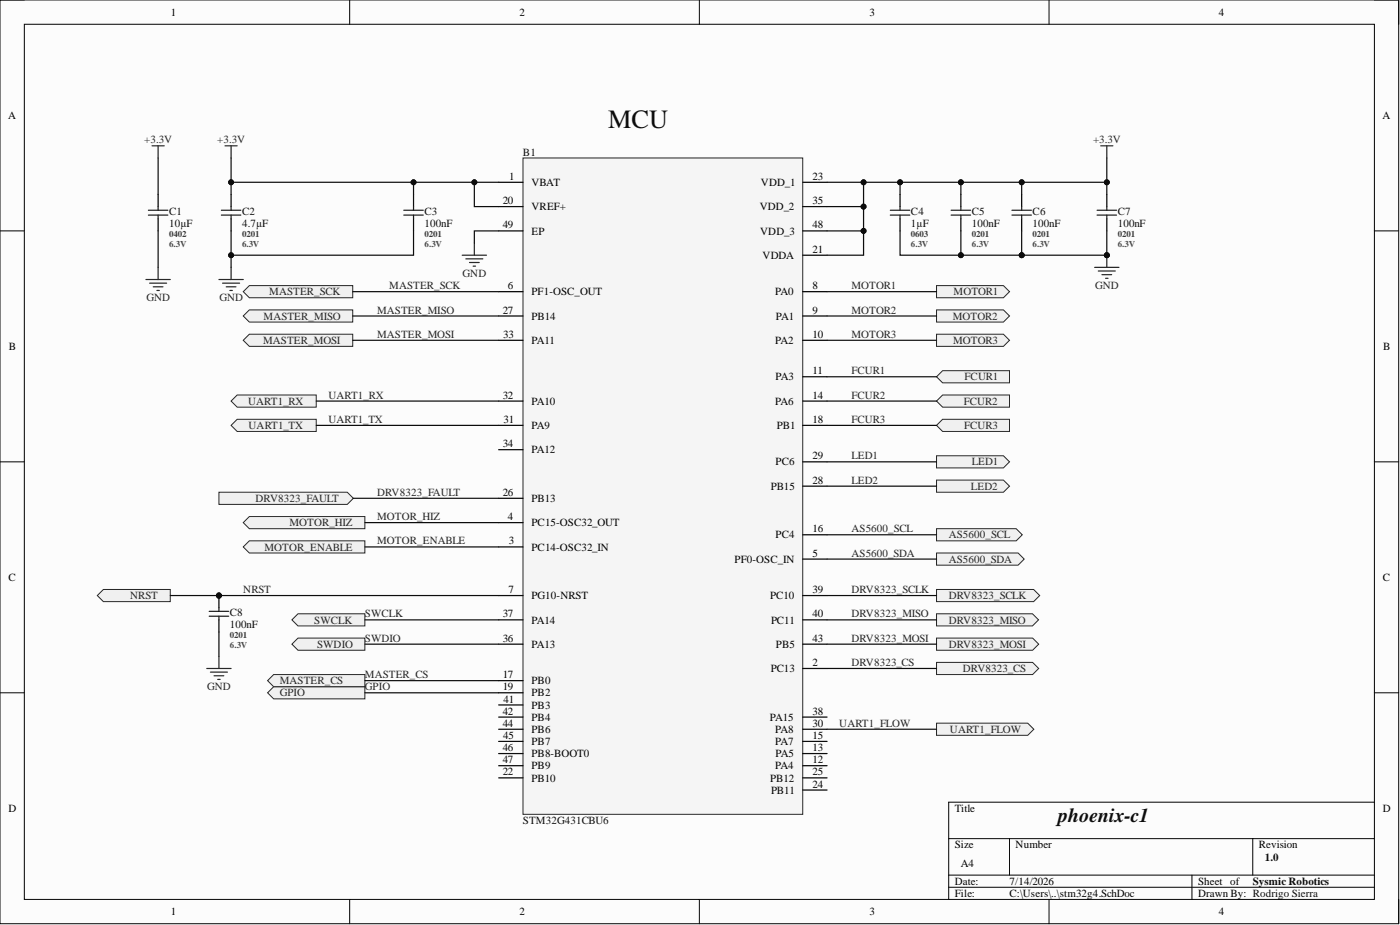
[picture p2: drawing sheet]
<svg xmlns="http://www.w3.org/2000/svg" width="292mm" height="193mm" viewBox="0 0 292 193" stroke-linecap="round" stroke-linejoin="round" font-family="sans-serif">
<defs><g id="words">
<text font-size="5.5" fill="#0e0e0e" x="126.9" y="26.7">MCU</text>
<text font-size="4.1" fill="#0e0e0e" x="220.8" y="171.5">phoenix-c1</text>
<g font-size="2.3">
<text x="35.6" y="3.3">1</text>
<text x="108.4" y="3.3">2</text>
<text x="181.4" y="3.3">3</text>
<text x="254.3" y="3.3">4</text>
<text x="1.7" y="24.8">A</text>
<text x="288.4" y="24.8">A</text>
<text x="106.2" y="37.5">1</text>
<text x="110.9" y="38.8">VBAT</text>
<text x="158.8" y="38.8">VDD_1</text>
<text x="169.5" y="37.5">23</text>
<text x="104.9" y="42.6">20</text>
<text x="104.9" y="47.7">49</text>
<text x="110.9" y="43.9">VREF+</text>
<text x="158.5" y="43.9">VDD_2</text>
<text x="169.5" y="42.6">35</text>
<text x="169.5" y="47.7">48</text>
<text x="110.9" y="48.9">EP</text>
<text x="158.6" y="48.9">VDD_3</text>
<text x="169.5" y="52.7">21</text>
<text x="159.1" y="54">VDDA</text>
<text x="104.9" y="65.4">27</text>
<text x="106" y="60.3">6</text>
<text x="110.9" y="61.6">PF1-OSC_OUT</text>
<text x="161.7" y="61.6">PA0</text>
<text x="169.5" y="60.3">8</text>
<text x="169.5" y="65.4">9</text>
<text x="105" y="70.5">33</text>
<text x="110.9" y="71.8">PA11</text>
<text x="110.9" y="66.7">PB14</text>
<text x="161.7" y="71.8">PA2</text>
<text x="161.9" y="66.7">PA1</text>
<text x="169.5" y="70.5">10</text>
<text x="1.9" y="73">B</text>
<text x="288.6" y="73">B</text>
<text x="104.9" y="83.2">32</text>
<text x="161.8" y="79.4">PA3</text>
<text x="169.5" y="78.1">11</text>
<text x="169.5" y="83.2">14</text>
<text x="105.1" y="88.2">31</text>
<text x="110.9" y="84.4">PA10</text>
<text x="110.9" y="89.5">PA9</text>
<text x="161.7" y="84.4">PA6</text>
<text x="162.1" y="89.5">PB1</text>
<text x="169.5" y="88.2">18</text>
<text x="104.9" y="93.3">34</text>
<text x="110.9" y="94.6">PA12</text>
<text x="169.5" y="95.8">29</text>
<text x="161.8" y="97.1">PC6</text>
<text x="169.5" y="100.9">28</text>
<text x="104.9" y="103.4">26</text>
<text x="110.9" y="104.7">PB13</text>
<text x="160.8" y="102.2">PB15</text>
<text x="106" y="108.5">4</text>
<text x="106.2" y="113.6">3</text>
<text x="110.9" y="109.8">PC15-OSC32_OUT</text>
<text x="161.8" y="112.3">PC4</text>
<text x="169.5" y="111.1">16</text>
<text x="110.9" y="114.9">PC14-OSC32_IN</text>
<text x="153.3" y="117.4">PF0-OSC_IN</text>
<text x="169.5" y="116.1">5</text>
<text x="1.8" y="121.2">C</text>
<text x="106.1" y="123.7">7</text>
<text x="110.9" y="125">PG10-NRST</text>
<text x="160.7" y="125">PC10</text>
<text x="169.5" y="123.7">39</text>
<text x="288.5" y="121.2">C</text>
<text x="104.9" y="128.8">37</text>
<text x="110.9" y="130.1">PA14</text>
<text x="160.9" y="130.1">PC11</text>
<text x="169.5" y="128.8">40</text>
<text x="104.9" y="133.9">36</text>
<text x="110.9" y="135.1">PA13</text>
<text x="161.9" y="135.1">PB5</text>
<text x="169.5" y="133.9">43</text>
<text x="104.9" y="141.5">17</text>
<text x="110.9" y="142.8">PB0</text>
<text x="160.8" y="140.2">PC13</text>
<text x="169.5" y="138.9">2</text>
<text x="104.9" y="144">19</text>
<text x="104.9" y="149.1">42</text>
<text x="105.1" y="146.6">41</text>
<text x="110.9" y="145.3">PB2</text>
<text x="110.9" y="147.8">PB3</text>
<text x="169.5" y="149.1">38</text>
<text x="104.9" y="151.6">44</text>
<text x="105" y="154.2">45</text>
<text x="110.9" y="155.4">PB7</text>
<text x="110.9" y="152.9">PB6</text>
<text x="110.9" y="150.4">PB4</text>
<text x="160.6" y="150.4">PA15</text>
<text x="161.7" y="155.4">PA7</text>
<text x="161.7" y="152.9">PA8</text>
<text x="169.5" y="154.2">15</text>
<text x="169.5" y="151.6">30</text>
<text x="104.9" y="161.8">22</text>
<text x="104.9" y="159.2">47</text>
<text x="104.9" y="156.7">46</text>
<text x="110.9" y="160.5">PB9</text>
<text x="110.9" y="158">PB8-BOOT0</text>
<text x="161.7" y="160.5">PA4</text>
<text x="161.8" y="158">PA5</text>
<text x="169.5" y="159.2">12</text>
<text x="169.5" y="156.7">13</text>
<text x="169.5" y="161.8">25</text>
<text x="110.9" y="163">PB10</text>
<text x="160.7" y="163">PB12</text>
<text x="160.9" y="165.6">PB11</text>
<text x="169.5" y="164.3">24</text>
<text x="1.8" y="169.4">D</text>
<text x="199.2" y="169.4">Title</text>
<text x="288.5" y="169.4">D</text>
<text x="199.2" y="177">Size</text>
<text x="211.9" y="177">Number</text>
<text x="262.6" y="177">Revision</text>
<text x="199.2" y="184.6">Date:</text>
<text x="200.5" y="180.8">A4</text>
<text x="210.6" y="184.6">7/14/2026</text>
<text x="250" y="184.6">Sheet of</text>
<text x="35.6" y="190.9">1</text>
<text x="108.4" y="190.9">2</text>
<text x="181.4" y="190.9">3</text>
<text x="199.2" y="187.1">File:</text>
<text x="210.6" y="187.1">C:\Users\..\stm32g4.SchDoc</text>
<text x="250" y="187.1">Drawn By: Rodrigo Sierra</text>
<text x="254.3" y="190.9">4</text>
</g>
<g font-size="2.3" fill="#262626">
<text x="30.1" y="29.9">+3.3V</text>
<text x="45.3" y="29.9">+3.3V</text>
<text x="228.1" y="29.9">+3.3V</text>
<text x="96.5" y="57.8">GND</text>
<text x="30.5" y="62.9">GND</text>
<text x="45.8" y="62.9">GND</text>
<text x="56.2" y="61.6">MASTER_SCK</text>
<text x="78.7" y="65.4">MASTER_MISO</text>
<text x="81.2" y="60.3">MASTER_SCK</text>
<text x="177.6" y="60.3">MOTOR1</text>
<text x="177.6" y="65.4">MOTOR2</text>
<text x="199" y="61.6">MOTOR1</text>
<text x="228.5" y="60.3">GND</text>
<text x="54.9" y="71.8">MASTER_MOSI</text>
<text x="55" y="66.7">MASTER_MISO</text>
<text x="78.7" y="70.5">MASTER_MOSI</text>
<text x="177.6" y="70.5">MOTOR3</text>
<text x="198.8" y="66.7">MOTOR2</text>
<text x="198.9" y="71.8">MOTOR3</text>
<text x="68.5" y="83.2">UART1_RX</text>
<text x="177.6" y="78.1">FCUR1</text>
<text x="177.6" y="83.2">FCUR2</text>
<text x="201.2" y="79.4">FCUR1</text>
<text x="51.8" y="84.4">UART1_RX</text>
<text x="51.9" y="89.5">UART1_TX</text>
<text x="68.5" y="88.2">UART1_TX</text>
<text x="177.6" y="88.2">FCUR3</text>
<text x="201.1" y="84.4">FCUR2</text>
<text x="201.2" y="89.5">FCUR3</text>
<text x="177.6" y="95.8">LED1</text>
<text x="177.6" y="100.9">LED2</text>
<text x="202.8" y="97.1">LED1</text>
<text x="53.3" y="104.7">DRV8323_FAULT</text>
<text x="78.7" y="103.4">DRV8323_FAULT</text>
<text x="202.6" y="102.2">LED2</text>
<text x="60.4" y="109.8">MOTOR_HIZ</text>
<text x="78.7" y="108.5">MOTOR_HIZ</text>
<text x="78.7" y="113.6">MOTOR_ENABLE</text>
<text x="177.6" y="111.1">AS5600_SCL</text>
<text x="197.9" y="112.3">AS5600_SCL</text>
<text x="55.2" y="114.9">MOTOR_ENABLE</text>
<text x="177.6" y="116.1">AS5600_SDA</text>
<text x="197.9" y="117.4">AS5600_SDA</text>
<text x="27.2" y="125">NRST</text>
<text x="50.8" y="123.7">NRST</text>
<text x="177.6" y="123.7">DRV8323_SCLK</text>
<text x="197.9" y="125">DRV8323_SCLK</text>
<text x="65.6" y="130.1">SWCLK</text>
<text x="76.1" y="128.8">SWCLK</text>
<text x="177.6" y="128.8">DRV8323_MISO</text>
<text x="197.9" y="130.1">DRV8323_MISO</text>
<text x="66.1" y="135.1">SWDIO</text>
<text x="76.1" y="133.9">SWDIO</text>
<text x="177.6" y="133.9">DRV8323_MOSI</text>
<text x="197.9" y="135.1">DRV8323_MOSI</text>
<text x="58.4" y="142.8">MASTER_CS</text>
<text x="76.1" y="141.5">MASTER_CS</text>
<text x="177.6" y="138.9">DRV8323_CS</text>
<text x="200.9" y="140.2">DRV8323_CS</text>
<text x="43.2" y="144">GND</text>
<text x="58.4" y="145.3">GPIO</text>
<text x="76.1" y="144">GPIO</text>
<text x="175.1" y="151.6">UART1_FLOW</text>
<text x="198.2" y="152.9">UART1_FLOW</text>
</g>
<g font-size="2.3" fill="#0e0e0e">
<text x="109.1" y="32.4">B1</text>
<text x="35.3" y="44.9">C1</text>
<text x="35.3" y="47.4">10µF</text>
<text x="50.5" y="44.9">C2</text>
<text x="50.5" y="47.4">4.7µF</text>
<text x="88.6" y="44.9">C3</text>
<text x="88.6" y="47.4">100nF</text>
<text x="190.1" y="44.9">C4</text>
<text x="190.1" y="47.4">1µF</text>
<text x="202.8" y="44.9">C5</text>
<text x="202.8" y="47.4">100nF</text>
<text x="215.4" y="44.9">C6</text>
<text x="215.4" y="47.4">100nF</text>
<text x="233.2" y="44.9">C7</text>
<text x="233.2" y="47.4">100nF</text>
<text x="48" y="128.6">C8</text>
<text x="48" y="131.1">100nF</text>
<text x="109.1" y="171.9">STM32G431CBU6</text>
<text x="263.9" y="179.5">1.0</text>
<text x="261.4" y="184.6">Sysmic Robotics</text>
</g>
<g font-size="1.9" fill="#3c3c3c">
<text x="35.3" y="49.5">0402</text>
<text x="50.5" y="49.5">0201</text>
<text x="88.6" y="49.5">0201</text>
<text x="190.1" y="49.5">0603</text>
<text x="202.8" y="49.5">0201</text>
<text x="215.4" y="49.5">0201</text>
<text x="233.2" y="49.5">0201</text>
<text x="48" y="133.2">0201</text>
</g>
<g font-size="1.9" fill="#4c4c4c">
<text x="35.3" y="51.6">6.3V</text>
<text x="50.5" y="51.6">6.3V</text>
<text x="88.6" y="51.6">6.3V</text>
<text x="190.1" y="51.6">6.3V</text>
<text x="202.8" y="51.6">6.3V</text>
<text x="215.4" y="51.6">6.3V</text>
<text x="233.2" y="51.6">6.3V</text>
<text x="48" y="135.2">6.3V</text>
</g>
</g></defs>
<path d="M0 0h291.8v192.7h-291.8z" fill-rule="evenodd" fill="#fcfcfc"/>
<path d="M0 0h291.8v192.7h-291.8z" fill="none" stroke="#000" stroke-width=".21"/>
<path d="M5.1 5.1h281.7v182.5h-281.7z" fill-rule="evenodd" fill="#fcfcfc"/>
<g fill="none" stroke="#000" stroke-width=".21">
<path d="M0 0h5.1M73 0v5.1M145.9 0v5.1M218.9 0v5.1M286.8 0h5v5.1M5.1 5.1h281.7v182.5h-281.7zM0 48.2h5.1M286.8 48.2h5M0 96.3h5.1M286.8 96.3h5M0 144.5h5.1M286.8 144.5h5"/>
<path d="M197.9 175h88.9M210.6 175v7.6M261.4 175v7.6M286.8 167.3h-88.9v20.3M73 187.6v5.1M145.9 187.6v5.1M197.9 182.6h88.9M197.9 185.1h88.9M218.9 187.6v5.1M248.7 182.6v5M291.8 187.6v5.1"/>
</g>
<path d="M195.4 59.6h14l1.2 1.2-1.2 1.3h-14z" fill-rule="evenodd" fill="#f0f0f0"/>
<path d="M195.4 59.6h14l1.2 1.2-1.2 1.3h-14z" fill="none" stroke="#262626" stroke-width=".21"/>
<path d="M195.4 64.7h14l1.2 1.2-1.2 1.3h-14z" fill-rule="evenodd" fill="#f0f0f0"/>
<path d="M195.4 64.7h14l1.2 1.2-1.2 1.3h-14z" fill="none" stroke="#262626" stroke-width=".21"/>
<path d="M195.4 69.7h14l1.2 1.3-1.2 1.3h-14z" fill-rule="evenodd" fill="#f0f0f0"/>
<path d="M195.4 69.7h14l1.2 1.3-1.2 1.3h-14z" fill="none" stroke="#262626" stroke-width=".21"/>
<path d="M195.4 78.6l1.3-1.3h13.9v2.6h-13.9z" fill-rule="evenodd" fill="#f0f0f0"/>
<path d="M195.4 78.6l1.3-1.3h13.9v2.6h-13.9z" fill="none" stroke="#262626" stroke-width=".21"/>
<path d="M195.4 83.7l1.3-1.3h13.9v2.5h-13.9z" fill-rule="evenodd" fill="#f0f0f0"/>
<path d="M195.4 83.7l1.3-1.3h13.9v2.5h-13.9z" fill="none" stroke="#262626" stroke-width=".21"/>
<path d="M195.4 88.7l1.3-1.2h13.9v2.5h-13.9z" fill-rule="evenodd" fill="#f0f0f0"/>
<path d="M195.4 88.7l1.3-1.2h13.9v2.5h-13.9z" fill="none" stroke="#262626" stroke-width=".21"/>
<path d="M195.4 110.3h16.6l1.3 1.3-1.3 1.2h-16.6z" fill-rule="evenodd" fill="#f0f0f0"/>
<path d="M195.4 110.3h16.6l1.3 1.3-1.3 1.2h-16.6z" fill="none" stroke="#262626" stroke-width=".21"/>
<path d="M195.4 115.4h17l1.3 1.2-1.3 1.3h-17z" fill-rule="evenodd" fill="#f0f0f0"/>
<path d="M195.4 115.4h17l1.3 1.2-1.3 1.3h-17z" fill="none" stroke="#262626" stroke-width=".21"/>
<path d="M195.4 123h20.3l1.2 1.2-1.2 1.3h-20.3z" fill-rule="evenodd" fill="#f0f0f0"/>
<path d="M195.4 123h20.3l1.2 1.2-1.2 1.3h-20.3z" fill="none" stroke="#262626" stroke-width=".21"/>
<path d="M195.4 128h20l1.3 1.3-1.3 1.3h-20z" fill-rule="evenodd" fill="#f0f0f0"/>
<path d="M195.4 128h20l1.3 1.3-1.3 1.3h-20z" fill="none" stroke="#262626" stroke-width=".21"/>
<path d="M195.4 133.1h20l1.3 1.3-1.3 1.3h-20z" fill-rule="evenodd" fill="#f0f0f0"/>
<path d="M195.4 133.1h20l1.3 1.3-1.3 1.3h-20z" fill="none" stroke="#262626" stroke-width=".21"/>
<path d="M195.4 138.2h20l1.3 1.3-1.3 1.2h-20z" fill-rule="evenodd" fill="#f0f0f0"/>
<path d="M195.4 138.2h20l1.3 1.3-1.3 1.2h-20z" fill="none" stroke="#262626" stroke-width=".21"/>
<path d="M45.7 102.7h26.8l1.2 1.3-1.2 1.2h-26.8z" fill-rule="evenodd" fill="#f0f0f0"/>
<path d="M45.7 102.7h26.8l1.2 1.3-1.2 1.2h-26.8z" fill="none" stroke="#262626" stroke-width=".21"/>
<path d="M50.8 109l1.2-1.2h24.1v2.5h-24.1z" fill-rule="evenodd" fill="#f0f0f0"/>
<path d="M50.8 109l1.2-1.2h24.1v2.5h-24.1z" fill="none" stroke="#262626" stroke-width=".21"/>
<path d="M50.8 114.1l1.2-1.3h24.1v2.6h-24.1z" fill-rule="evenodd" fill="#f0f0f0"/>
<path d="M50.8 114.1l1.2-1.3h24.1v2.6h-24.1z" fill="none" stroke="#262626" stroke-width=".21"/>
<g fill="none" stroke="#262626" stroke-width=".25">
<path d="M30.5 58.3h5M31.2 59.1h3.6M32 59.8h2M33 55.8v2.5M45.7 58.3h5.1M46.4 59.1h3.6M47.2 59.8h2M48.2 55.8v2.5M228.4 55.8h5.1M229.2 56.5h3.5M229.9 57.3h2M230.7 58.1h.5"/>
<path d="M230.9 53.2v2.6M32.7 60.6h.5M48 60.6h.5M43.1 139.5h5.1M45.7 136.9v2.6M43.9 140.2h3.6M44.7 141h2M45.4 141.7h.5"/>
</g>
<circle cx="230.9" cy="53.2" r=".51" fill="#0e0e0e"/>
<circle cx="230.9" cy="53.2" r=".51" fill="none" stroke="#0e0e0e" stroke-width=".21"/>
<path d="M31.7 30.4h2.6M33 30.4v2.6M46.9 30.4h2.6M48.2 30.4v2.6M229.7 30.4h2.5M230.9 30.4v2.6" fill="none" stroke="#262626" stroke-width=".25"/>
<path d="M55.8 144.5l1.3-1.2h19v2.5h-19z" fill-rule="evenodd" fill="#f0f0f0"/>
<path d="M55.8 144.5l1.3-1.2h19v2.5h-19z" fill="none" stroke="#262626" stroke-width=".21"/>
<path d="M55.8 142l1.3-1.3h19v2.6h-19z" fill-rule="evenodd" fill="#f0f0f0"/>
<path d="M55.8 142l1.3-1.3h19v2.6h-19z" fill="none" stroke="#262626" stroke-width=".21"/>
<path d="M195.4 95.1h14l1.2 1.2-1.2 1.3h-14z" fill-rule="evenodd" fill="#f0f0f0"/>
<path d="M195.4 95.1h14l1.2 1.2-1.2 1.3h-14z" fill="none" stroke="#262626" stroke-width=".21"/>
<path d="M195.4 100.2h14l1.2 1.2-1.2 1.3h-14z" fill-rule="evenodd" fill="#f0f0f0"/>
<path d="M195.4 100.2h14l1.2 1.2-1.2 1.3h-14z" fill="none" stroke="#262626" stroke-width=".21"/>
<path d="M60.9 129.3l1.3-1.3h13.9v2.6h-13.9z" fill-rule="evenodd" fill="#f0f0f0"/>
<path d="M60.9 129.3l1.3-1.3h13.9v2.6h-13.9z" fill="none" stroke="#262626" stroke-width=".21"/>
<path d="M20.3 124.2l1.3-1.2h13.9v2.5h-13.9z" fill-rule="evenodd" fill="#f0f0f0"/>
<path d="M20.3 124.2l1.3-1.2h13.9v2.5h-13.9z" fill="none" stroke="#262626" stroke-width=".21"/>
<path d="M60.9 134.4l1.3-1.3h13.9v2.6h-13.9z" fill-rule="evenodd" fill="#f0f0f0"/>
<path d="M60.9 134.4l1.3-1.3h13.9v2.6h-13.9z" fill="none" stroke="#262626" stroke-width=".21"/>
<path d="M109.1 33h58.4v136.9h-58.4z" fill-rule="evenodd" fill="#f5f5f5"/>
<path d="M109.1 33h58.4v136.9h-58.4z" fill="none" stroke="#262626" stroke-width=".21"/>
<g fill="none" stroke="#000" stroke-width=".25">
<path d="M104 38h5.1M167.5 38h5.1M33 40.6v2.5M33 45.6v2.6M48.2 40.6v2.5M48.2 45.6v2.6M86.3 40.6v2.5M86.3 45.6v2.6M104 43.1h5.1M104 48.2h5.1M167.5 43.1h5.1M167.5 53.2h5.1"/>
<path d="M167.5 48.2h5.1M187.8 40.6v2.5M187.8 45.6v2.6M200.5 40.6v2.5M200.5 45.6v2.6M213.2 40.6v2.5M213.2 45.6v2.6M230.9 40.6v2.5M230.9 45.6v2.6M104 60.8h5.1M104 65.9h5.1M104 71h5.1"/>
<path d="M167.5 60.8h5.1M167.5 65.9h5.1M167.5 71h5.1M167.5 78.6h5.1M104 83.7h5.1M104 88.7h5.1M104 93.8h5.1M167.5 83.7h5.1M167.5 88.7h5.1M167.5 96.3h5.1M104 114.1h5.1M104 109h5.1"/>
<path d="M104 104h5.1M167.5 116.6h5.1M167.5 111.6h5.1M167.5 101.4h5.1M104 124.2h5.1M104 134.4h5.1M104 129.3h5.1M167.5 139.5h5.1M167.5 124.2h5.1M167.5 134.4h5.1M167.5 129.3h5.1M104 159.7h5.1"/>
<path d="M104 157.2h5.1M104 154.7h5.1M104 142h5.1M104 144.5h5.1M104 152.1h5.1M104 149.6h5.1M104 147.1h5.1M167.5 159.7h5.1M167.5 157.2h5.1M167.5 154.7h5.1M167.5 152.1h5.1M167.5 149.6h5.1"/>
<path d="M104 162.3h5.1M167.5 162.3h5.1M167.5 164.8h5.1"/>
</g>
<g fill="none" stroke="#1c1c1c" stroke-width=".25">
<path d="M31 43.9h4M31 44.9h4M33 43.1v.8M33 44.9v.7M46.2 43.9h4M46.2 44.9h4M48.2 43.1v.8M48.2 44.9v.7M84.3 43.9h4M84.3 44.9h4M86.3 43.1v.8M86.3 44.9v.7"/>
<path d="M185.8 43.9h4M185.8 44.9h4M187.8 43.1v.8M187.8 44.9v.7M198.4 43.9h4.1M198.4 44.9h4.1M200.5 43.1v.8M200.5 44.9v.7M211.1 43.9h4.1M211.1 44.9h4.1M213.2 43.1v.8M213.2 44.9v.7"/>
<path d="M228.9 43.9h4.1M228.9 44.9h4.1M230.9 43.1v.8M230.9 44.9v.7"/>
</g>
<circle cx="45.7" cy="124.2" r=".51" fill="#0e0e0e"/>
<circle cx="45.7" cy="124.2" r=".51" fill="none" stroke="#0e0e0e" stroke-width=".21"/>
<path d="M45.7 124.2v2.6M45.7 129.3v2.5" fill="none" stroke="#000" stroke-width=".25"/>
<circle cx="45.7" cy="124.2" r=".51" fill="#0e0e0e"/>
<circle cx="45.7" cy="124.2" r=".51" fill="none" stroke="#0e0e0e" stroke-width=".21"/>
<path d="M43.6 127.5h4.1M43.6 128.6h4.1M45.7 126.8v.7M45.7 128.6v.7" fill="none" stroke="#1c1c1c" stroke-width=".25"/>
<path d="M48.2 88.7l1.3-1.2h16.5v2.5h-16.5z" fill-rule="evenodd" fill="#f0f0f0"/>
<path d="M48.2 88.7l1.3-1.2h16.5v2.5h-16.5z" fill="none" stroke="#262626" stroke-width=".21"/>
<path d="M48.2 83.7l1.3-1.3h16.5v2.5h-16.5z" fill-rule="evenodd" fill="#f0f0f0"/>
<path d="M48.2 83.7l1.3-1.3h16.5v2.5h-16.5z" fill="none" stroke="#262626" stroke-width=".21"/>
<path d="M195.4 150.9h19l1.3 1.2-1.3 1.3h-19z" fill-rule="evenodd" fill="#f0f0f0"/>
<path d="M195.4 150.9h19l1.3 1.2-1.3 1.3h-19z" fill="none" stroke="#262626" stroke-width=".21"/>
<path d="M50.8 60.8l1.2-1.2h21.6v2.5h-21.6z" fill-rule="evenodd" fill="#f0f0f0"/>
<path d="M50.8 60.8l1.2-1.2h21.6v2.5h-21.6z" fill="none" stroke="#262626" stroke-width=".21"/>
<path d="M50.8 65.9l1.2-1.2h21.6v2.5h-21.6z" fill-rule="evenodd" fill="#f0f0f0"/>
<path d="M50.8 65.9l1.2-1.2h21.6v2.5h-21.6z" fill="none" stroke="#262626" stroke-width=".21"/>
<path d="M50.8 71l1.2-1.3h21.6v2.6h-21.6z" fill-rule="evenodd" fill="#f0f0f0"/>
<path d="M50.8 71l1.2-1.3h21.6v2.6h-21.6z" fill="none" stroke="#262626" stroke-width=".21"/>
<path d="M96.4 53.2h5.1M97.2 54h3.5M98 54.8h2M98.7 55.5h.5M99 50.7v2.5" fill="none" stroke="#262626" stroke-width=".25"/>
<path d="M172.6 43.1h7.6" fill="none" stroke="#0e0e0e" stroke-width=".25"/>
<circle cx="180.2" cy="43.1" r=".51" fill="#0e0e0e"/>
<circle cx="180.2" cy="43.1" r=".51" fill="none" stroke="#0e0e0e" stroke-width=".21"/>
<path d="M172.6 48.2h7.6" fill="none" stroke="#0e0e0e" stroke-width=".25"/>
<circle cx="180.2" cy="48.2" r=".51" fill="#0e0e0e"/>
<circle cx="180.2" cy="48.2" r=".51" fill="none" stroke="#0e0e0e" stroke-width=".21"/>
<path d="M180.2 38v15.2h-7.6" fill="none" stroke="#0e0e0e" stroke-width=".25"/>
<circle cx="180.2" cy="38" r=".51" fill="#0e0e0e"/>
<circle cx="180.2" cy="38" r=".51" fill="none" stroke="#0e0e0e" stroke-width=".21"/>
<circle cx="180.2" cy="43.1" r=".51" fill="#0e0e0e"/>
<circle cx="180.2" cy="43.1" r=".51" fill="none" stroke="#0e0e0e" stroke-width=".21"/>
<circle cx="180.2" cy="48.2" r=".51" fill="#0e0e0e"/>
<circle cx="180.2" cy="48.2" r=".51" fill="none" stroke="#0e0e0e" stroke-width=".21"/>
<path d="M172.6 38h15.2v2.6" fill="none" stroke="#0e0e0e" stroke-width=".25"/>
<circle cx="180.2" cy="38" r=".51" fill="#0e0e0e"/>
<circle cx="180.2" cy="38" r=".51" fill="none" stroke="#0e0e0e" stroke-width=".21"/>
<circle cx="187.8" cy="38" r=".51" fill="#0e0e0e"/>
<circle cx="187.8" cy="38" r=".51" fill="none" stroke="#0e0e0e" stroke-width=".21"/>
<g fill="none" stroke="#0e0e0e" stroke-width=".25">
<path d="M33 33v7.6M33 48.2v7.6M200.5 48.2v5M172.6 78.6h22.8M172.6 71h22.8M172.6 65.9h22.8M172.6 60.8h22.8M172.6 88.7h22.8M172.6 83.7h22.8M76.1 109h27.9M76.1 114.1h27.9M172.6 116.6h22.8"/>
<path d="M172.6 111.6h22.8M76.1 129.3h27.9M76.1 134.4h27.9M172.6 129.3h22.8M172.6 139.5h22.8M172.6 134.4h22.8M172.6 124.2h22.8"/>
</g>
<circle cx="200.5" cy="53.2" r=".51" fill="#0e0e0e"/>
<circle cx="200.5" cy="53.2" r=".51" fill="none" stroke="#0e0e0e" stroke-width=".21"/>
<path d="M200.5 38v2.6" fill="none" stroke="#0e0e0e" stroke-width=".25"/>
<circle cx="200.5" cy="38" r=".51" fill="#0e0e0e"/>
<circle cx="200.5" cy="38" r=".51" fill="none" stroke="#0e0e0e" stroke-width=".21"/>
<path d="M213.2 48.2v5" fill="none" stroke="#0e0e0e" stroke-width=".25"/>
<circle cx="213.2" cy="53.2" r=".51" fill="#0e0e0e"/>
<circle cx="213.2" cy="53.2" r=".51" fill="none" stroke="#0e0e0e" stroke-width=".21"/>
<path d="M213.2 38v2.6" fill="none" stroke="#0e0e0e" stroke-width=".25"/>
<circle cx="213.2" cy="38" r=".51" fill="#0e0e0e"/>
<circle cx="213.2" cy="38" r=".51" fill="none" stroke="#0e0e0e" stroke-width=".21"/>
<path d="M187.8 48.2v5h25.4" fill="none" stroke="#0e0e0e" stroke-width=".25"/>
<circle cx="200.5" cy="53.2" r=".51" fill="#0e0e0e"/>
<circle cx="200.5" cy="53.2" r=".51" fill="none" stroke="#0e0e0e" stroke-width=".21"/>
<circle cx="213.2" cy="53.2" r=".51" fill="#0e0e0e"/>
<circle cx="213.2" cy="53.2" r=".51" fill="none" stroke="#0e0e0e" stroke-width=".21"/>
<path d="M213.2 53.2h17.7" fill="none" stroke="#0e0e0e" stroke-width=".25"/>
<circle cx="213.2" cy="53.2" r=".51" fill="#0e0e0e"/>
<circle cx="213.2" cy="53.2" r=".51" fill="none" stroke="#0e0e0e" stroke-width=".21"/>
<circle cx="230.9" cy="53.2" r=".51" fill="#0e0e0e"/>
<circle cx="230.9" cy="53.2" r=".51" fill="none" stroke="#0e0e0e" stroke-width=".21"/>
<path d="M230.9 38v2.6" fill="none" stroke="#0e0e0e" stroke-width=".25"/>
<circle cx="230.9" cy="38" r=".51" fill="#0e0e0e"/>
<circle cx="230.9" cy="38" r=".51" fill="none" stroke="#0e0e0e" stroke-width=".21"/>
<path d="M230.9 33v5h-43.1" fill="none" stroke="#0e0e0e" stroke-width=".25"/>
<circle cx="187.8" cy="38" r=".51" fill="#0e0e0e"/>
<circle cx="187.8" cy="38" r=".51" fill="none" stroke="#0e0e0e" stroke-width=".21"/>
<circle cx="200.5" cy="38" r=".51" fill="#0e0e0e"/>
<circle cx="200.5" cy="38" r=".51" fill="none" stroke="#0e0e0e" stroke-width=".21"/>
<circle cx="213.2" cy="38" r=".51" fill="#0e0e0e"/>
<circle cx="213.2" cy="38" r=".51" fill="none" stroke="#0e0e0e" stroke-width=".21"/>
<circle cx="230.9" cy="38" r=".51" fill="#0e0e0e"/>
<circle cx="230.9" cy="38" r=".51" fill="none" stroke="#0e0e0e" stroke-width=".21"/>
<path d="M230.9 48.2v5" fill="none" stroke="#0e0e0e" stroke-width=".25"/>
<circle cx="230.9" cy="53.2" r=".51" fill="#0e0e0e"/>
<circle cx="230.9" cy="53.2" r=".51" fill="none" stroke="#0e0e0e" stroke-width=".21"/>
<path d="M86.3 38v2.6" fill="none" stroke="#0e0e0e" stroke-width=".25"/>
<circle cx="86.3" cy="38" r=".51" fill="#0e0e0e"/>
<circle cx="86.3" cy="38" r=".51" fill="none" stroke="#0e0e0e" stroke-width=".21"/>
<path d="M48.2 48.2v5" fill="none" stroke="#0e0e0e" stroke-width=".25"/>
<circle cx="48.2" cy="53.2" r=".51" fill="#0e0e0e"/>
<circle cx="48.2" cy="53.2" r=".51" fill="none" stroke="#0e0e0e" stroke-width=".21"/>
<path d="M86.3 48.2v5h-38.1v2.6" fill="none" stroke="#0e0e0e" stroke-width=".25"/>
<circle cx="48.2" cy="53.2" r=".51" fill="#0e0e0e"/>
<circle cx="48.2" cy="53.2" r=".51" fill="none" stroke="#0e0e0e" stroke-width=".21"/>
<path d="M45.7 131.8v5.1M45.7 124.2h58.3M76.1 142h27.9M76.1 144.5h27.9" fill="none" stroke="#0e0e0e" stroke-width=".25"/>
<circle cx="45.7" cy="124.2" r=".51" fill="#0e0e0e"/>
<circle cx="45.7" cy="124.2" r=".51" fill="none" stroke="#0e0e0e" stroke-width=".21"/>
<path d="M35.5 124.2h10.2" fill="none" stroke="#0e0e0e" stroke-width=".25"/>
<circle cx="45.7" cy="124.2" r=".51" fill="#0e0e0e"/>
<circle cx="45.7" cy="124.2" r=".51" fill="none" stroke="#0e0e0e" stroke-width=".21"/>
<path d="M48.2 33v5M66 83.7h38" fill="none" stroke="#0e0e0e" stroke-width=".25"/>
<circle cx="48.2" cy="38" r=".51" fill="#0e0e0e"/>
<circle cx="48.2" cy="38" r=".51" fill="none" stroke="#0e0e0e" stroke-width=".21"/>
<path d="M104 38h-55.8v2.6" fill="none" stroke="#0e0e0e" stroke-width=".25"/>
<circle cx="48.2" cy="38" r=".51" fill="#0e0e0e"/>
<circle cx="48.2" cy="38" r=".51" fill="none" stroke="#0e0e0e" stroke-width=".21"/>
<circle cx="86.3" cy="38" r=".51" fill="#0e0e0e"/>
<circle cx="86.3" cy="38" r=".51" fill="none" stroke="#0e0e0e" stroke-width=".21"/>
<circle cx="99" cy="38" r=".51" fill="#0e0e0e"/>
<circle cx="99" cy="38" r=".51" fill="none" stroke="#0e0e0e" stroke-width=".21"/>
<path d="M99 38v5.1h5M73.6 60.8h30.4M73.6 65.9h30.4M73.6 71h30.4M66 88.7h38M172.6 96.3h22.8M73.7 104h30.3M172.6 101.4h22.8" fill="none" stroke="#0e0e0e" stroke-width=".25"/>
<circle cx="99" cy="38" r=".51" fill="#0e0e0e"/>
<circle cx="99" cy="38" r=".51" fill="none" stroke="#0e0e0e" stroke-width=".21"/>
<path d="M104 48.2h-5v2.5M172.6 152.1h22.8" fill="none" stroke="#0e0e0e" stroke-width=".25"/>
<use href="#words"/>
</svg>
